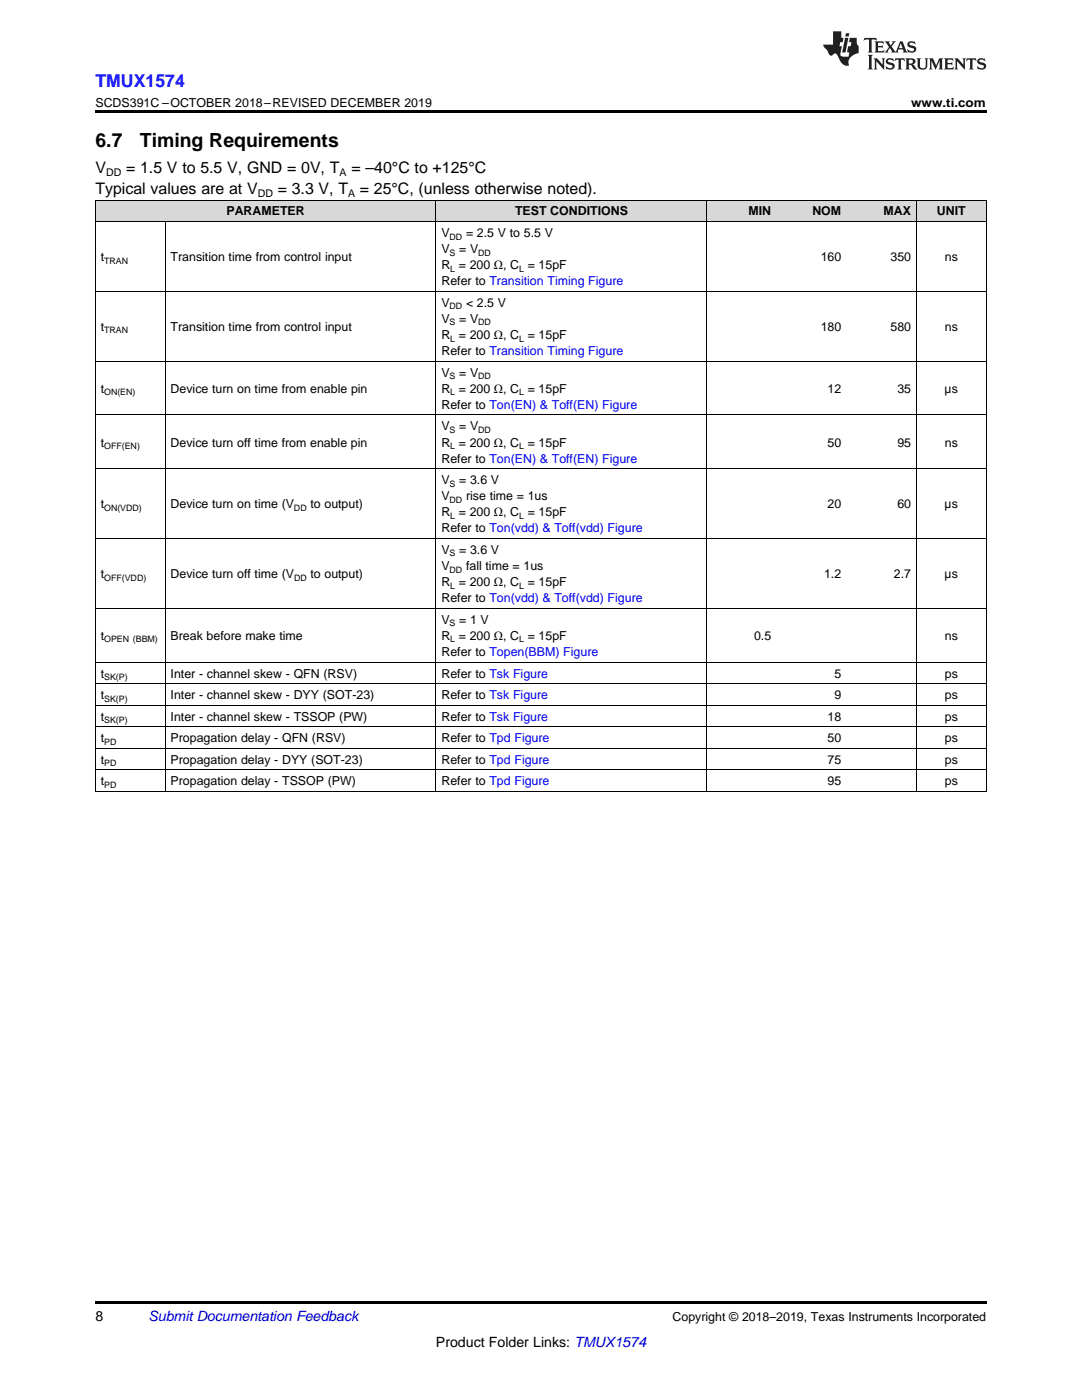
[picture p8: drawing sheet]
<svg xmlns="http://www.w3.org/2000/svg" width="216mm" height="279mm" viewBox="0 0 216 279" stroke-linecap="round" stroke-linejoin="round" font-family="sans-serif">
<defs><g id="words">
<g font-size="3.9">
<text x="19" y="29.3">6.7</text>
<text x="27.9" y="29.3">Timing Requirements</text>
</g>
<text font-size="3.5" fill="#00f" x="19" y="17.3">TMUX1574</text>
<g font-size="3.2">
<text x="19" y="34.4">V</text>
<text x="25.2" y="34.4">= 1.5 V to 5.5 V, GND = 0V, T</text>
<text x="70.1" y="34.4">= –40°C to +125°C</text>
<text x="19" y="38.7">Typical values are at V</text>
<text x="55.4" y="38.7">= 3.3 V, T</text>
<text x="71.8" y="38.7">= 25°C, (unless otherwise noted).</text>
</g>
<g font-size="2.8">
<text x="19" y="263.6">8</text>
<text x="87" y="268.9">Product Folder Links: TMUX1574</text>
</g>
<text font-size="2.8" fill="#0000c8" x="29.6" y="263.6">Submit Documentation Feedback</text>
<g font-size="2.5">
<text x="19" y="21.4">SCDS391C –OCTOBER 2018–REVISED DECEMBER 2019</text>
<text x="181.8" y="21.4">www.ti.com</text>
<text x="45.2" y="43">PARAMETER</text>
<text x="88.1" y="47.3">V</text>
<text x="93" y="47.3">= 2.5 V to 5.5 V</text>
<text x="102.8" y="43">TEST CONDITIONS</text>
<text x="149.4" y="43">MIN</text>
<text x="162.1" y="43">NOM</text>
<text x="176.3" y="43">MAX</text>
<text x="186.9" y="43">UNIT</text>
<text x="20.1" y="52.1">t</text>
<text x="34" y="52.1">Transition time from control input</text>
<text x="88.1" y="50.5">V</text>
<text x="88.1" y="53.7">R = 200 Ω, C = 15pF</text>
<text x="91.6" y="50.5">= V</text>
<text x="163.8" y="52.1">160</text>
<text x="177.7" y="52.1">350</text>
<text x="188.5" y="52.1">ns</text>
<text x="88.1" y="56.9">Refer to Transition Timing Figure</text>
<text x="88.1" y="61.2">V</text>
<text x="88.1" y="64.5">V</text>
<text x="91.6" y="64.5">= V</text>
<text x="93" y="61.2">&lt; 2.5 V</text>
<text x="20.1" y="66">t</text>
<text x="34" y="66">Transition time from control input</text>
<text x="88.1" y="67.7">R = 200 Ω, C = 15pF</text>
<text x="88.1" y="70.9">Refer to Transition Timing Figure</text>
<text x="163.8" y="66">180</text>
<text x="177.7" y="66">580</text>
<text x="188.5" y="66">ns</text>
<text x="88.1" y="75.2">V</text>
<text x="91.6" y="75.2">= V</text>
<text x="20.1" y="78.4">t</text>
<text x="34" y="78.4">Device turn on time from enable pin</text>
<text x="88.1" y="78.4">R = 200 Ω, C = 15pF</text>
<text x="88.1" y="81.6">Refer to Ton(EN) &amp; Toff(EN) Figure</text>
<text x="165.1" y="78.4">12</text>
<text x="179.1" y="78.4">35</text>
<text x="188.5" y="78.4">µs</text>
<text x="20.1" y="89.1">t</text>
<text x="34" y="89.1">Device turn off time from enable pin</text>
<text x="88.1" y="85.9">V</text>
<text x="88.1" y="89.1">R = 200 Ω, C = 15pF</text>
<text x="91.6" y="85.9">= V</text>
<text x="165.1" y="89.1">50</text>
<text x="179.1" y="89.1">95</text>
<text x="188.5" y="89.1">ns</text>
<text x="88.1" y="92.3">Refer to Ton(EN) &amp; Toff(EN) Figure</text>
<text x="20.1" y="101.4">t</text>
<text x="34" y="101.4">Device turn on time (V</text>
<text x="61.9" y="101.4">to output)</text>
<text x="88.1" y="96.6">V</text>
<text x="88.1" y="99.8">V</text>
<text x="91.6" y="96.6">= 3.6 V</text>
<text x="93" y="99.8">rise time = 1us</text>
<text x="165.1" y="101.4">20</text>
<text x="179.1" y="101.4">60</text>
<text x="188.5" y="101.4">µs</text>
<text x="88.1" y="103">R = 200 Ω, C = 15pF</text>
<text x="88.1" y="106.3">Refer to Ton(vdd) &amp; Toff(vdd) Figure</text>
<text x="88.1" y="110.6">V</text>
<text x="88.1" y="113.8">V</text>
<text x="91.6" y="110.6">= 3.6 V</text>
<text x="93" y="113.8">fall time = 1us</text>
<text x="20.1" y="115.4">t</text>
<text x="34" y="115.4">Device turn off time (V</text>
<text x="61.9" y="115.4">to output)</text>
<text x="88.1" y="117">R = 200 Ω, C = 15pF</text>
<text x="164.4" y="115.4">1.2</text>
<text x="178.4" y="115.4">2.7</text>
<text x="188.5" y="115.4">µs</text>
<text x="88.1" y="120.2">Refer to Ton(vdd) &amp; Toff(vdd) Figure</text>
<text x="88.1" y="124.5">V</text>
<text x="91.6" y="124.5">= 1 V</text>
<text x="20.1" y="127.7">t</text>
<text x="34" y="127.7">Break before make time</text>
<text x="88.1" y="127.7">R = 200 Ω, C = 15pF</text>
<text x="88.1" y="130.9">Refer to Topen(BBM) Figure</text>
<text x="150.5" y="127.7">0.5</text>
<text x="188.5" y="127.7">ns</text>
<text x="20.1" y="135.2">t</text>
<text x="34" y="135.2">Inter - channel skew - QFN (RSV)</text>
<text x="88.1" y="135.2">Refer to Tsk Figure</text>
<text x="166.5" y="135.2">5</text>
<text x="188.5" y="135.2">ps</text>
<text x="20.1" y="139.5">t</text>
<text x="20.1" y="143.8">t</text>
<text x="34" y="139.5">Inter - channel skew - DYY (SOT-23)</text>
<text x="34" y="143.8">Inter - channel skew - TSSOP (PW)</text>
<text x="88.1" y="139.5">Refer to Tsk Figure</text>
<text x="88.1" y="143.8">Refer to Tsk Figure</text>
<text x="165.1" y="143.8">18</text>
<text x="166.5" y="139.5">9</text>
<text x="188.5" y="139.5">ps</text>
<text x="188.5" y="143.8">ps</text>
<text x="20.1" y="148.1">t</text>
<text x="34" y="148.1">Propagation delay - QFN (RSV)</text>
<text x="88.1" y="148.1">Refer to Tpd Figure</text>
<text x="165.1" y="148.1">50</text>
<text x="188.5" y="148.1">ps</text>
<text x="20.1" y="152.4">t</text>
<text x="34" y="152.4">Propagation delay - DYY (SOT-23)</text>
<text x="88.1" y="152.4">Refer to Tpd Figure</text>
<text x="165.1" y="152.4">75</text>
<text x="188.5" y="152.4">ps</text>
<text x="20.1" y="156.7">t</text>
<text x="34" y="156.7">Propagation delay - TSSOP (PW)</text>
<text x="88.1" y="156.7">Refer to Tpd Figure</text>
<text x="165.1" y="156.7">95</text>
<text x="188.5" y="156.7">ps</text>
<text x="134.2" y="263.6">Copyright © 2018–2019, Texas Instruments Incorporated</text>
</g>
<g font-size="2.1">
<text x="21.2" y="35.1">DD</text>
<text x="67.8" y="35.1">A</text>
<text x="51.4" y="39.3">DD</text>
<text x="69.5" y="39.3">A</text>
</g>
<g font-size="1.8">
<text x="89.7" y="47.8">DD</text>
<text x="20.8" y="52.6">TRAN</text>
<text x="89.7" y="51">S</text>
<text x="95.4" y="51">DD</text>
<text x="89.9" y="54.2">L</text>
<text x="103.6" y="54.2">L</text>
<text x="89.7" y="61.7">DD</text>
<text x="89.7" y="64.9">S</text>
<text x="95.4" y="64.9">DD</text>
<text x="20.8" y="66.5">TRAN</text>
<text x="89.9" y="68.2">L</text>
<text x="103.6" y="68.2">L</text>
<text x="89.7" y="75.7">S</text>
<text x="95.4" y="75.7">DD</text>
<text x="20.8" y="78.9">ON(EN)</text>
<text x="89.9" y="78.9">L</text>
<text x="103.6" y="78.9">L</text>
<text x="20.8" y="89.6">OFF(EN)</text>
<text x="89.7" y="86.4">S</text>
<text x="89.9" y="89.6">L</text>
<text x="95.4" y="86.4">DD</text>
<text x="103.6" y="89.6">L</text>
<text x="20.8" y="101.9">ON(VDD)</text>
<text x="58.7" y="101.9">DD</text>
<text x="89.7" y="97.1">S</text>
<text x="89.7" y="100.3">DD</text>
<text x="89.9" y="103.5">L</text>
<text x="103.6" y="103.5">L</text>
<text x="89.7" y="111.1">S</text>
<text x="20.8" y="115.9">OFF(VDD)</text>
<text x="58.7" y="115.9">DD</text>
<text x="89.7" y="114.3">DD</text>
<text x="89.9" y="117.5">L</text>
<text x="103.6" y="117.5">L</text>
<text x="89.7" y="125">S</text>
<text x="20.8" y="128.2">OPEN (BBM)</text>
<text x="89.9" y="128.2">L</text>
<text x="103.6" y="128.2">L</text>
<text x="20.8" y="135.7">SK(P)</text>
<text x="20.8" y="140">SK(P)</text>
<text x="20.8" y="144.3">SK(P)</text>
<text x="20.8" y="148.6">PD</text>
<text x="20.8" y="152.9">PD</text>
<text x="20.8" y="157.2">PD</text>
</g>
</g></defs>
<g fill="#d8d8d8">
<path d="M19 40h14v4.3h-14z"/>
<path d="M33 40h54v4.3h-54z"/>
<path d="M87 40h54v4.3h-54z"/>
<path d="M141 40h14v4.3h-14z"/>
<path d="M155 40h13.9v4.3h-13.9z"/>
<path d="M168.9 40h14v4.3h-14z"/>
<path d="M182.9 40h13.9v4.3h-13.9z"/>
</g>
<path d="M19 22h177.8v.5h-177.8zM19 259.7h177.8v.5h-177.8z" fill="#000"/>
<g fill="none" stroke="#000" stroke-width=".2">
<path d="M19 39.9h177.8M19.1 40v118M87 40v118M141 40v118M182.8 40v118M196.8 40v118M19 58.2h177.8M19 44.2h177.8M32.9 44.3v113.7M19 72.1h177.8M19 93.5h177.8M19 82.8h177.8"/>
<path d="M19 107.5h177.8M19 136.4h177.8M19 132.1h177.8M19 121.4h177.8M19 158h177.8M19 153.7h177.8M19 149.3h177.8M19 145h177.8M19 140.7h177.8"/>
</g>
<g fill="#231f20">
<path d="M172.5 7.6l-.1 .5 .4-.2h.6v.1v2.1l-.2 .4h.9l-.2-.4v-2.1l.1-.1h.5l.5 .2-.2-.5zM174.5 8.3l.2 .3v1.5l-.2 .4h1.8l.2-.6a1.04 1.04 0 0 1-1.3 .2v-.7h.6l.3 .2v-.6l-.3 .2h-.6v-.6l.8-.1 .4 .3-.2-.5zM176.5 8.3l.9 1.1-.9 1.1h.8l-.2-.2 .4-.7 .5 .7-.2 .2h1.5l-.2-.2 .2-.4h.9l.1 .4-.2 .2h1l-.3-.3-.7-1.9h-.5l-.9 2-.8-1 .9-1h-.8l.1 .3-.4 .5-.3-.6 .1-.2zM179.7 8.6l.4 1h-.7zM181.3 8.4a.63 .63 0 0 0-.2 .7 .63 .63 0 0 0 .6 .4l.6 .2 .1 .2a.75 .75 0 0 1-.7 .4 .75 .75 0 0 1-.6-.5l.1 .7 .1-.1a1.11 1.11 0 0 0 1.5-.6 1.13 1.13 0 0 0-1.2-.8l-.1-.4a1.04 1.04 0 0 1 1.2 .2l-.2-.5-.2 .1-.4-.2zM173.2 10.9l.2 .4v2.2l-.2 .4h1l-.3-.4v-2.2l.3-.4zM174.3 11.6l.3 .4v1.5l-.3 .4h.8l-.2-.4v-1.3l1.5 1.7v-1.9l.2-.4h-.7l.2 .4v.9l-1.1-1.3zM177 11.8a.62 .62 0 0 0-.2 .7 .62 .62 0 0 0 .6 .4l.6 .1 .1 .3a.76 .76 0 0 1-.7 .3 .76 .76 0 0 1-.7-.4l.2 .7 .1-.1a1.11 1.11 0 0 0 1.5-.6 1.13 1.13 0 0 0-1.2-.8l-.1-.4a1.04 1.04 0 0 1 1.2 .2l-.2-.6-.2 .1-.5-.1zM178.7 11.6l-.2 .6a.61 .61 0 0 1 .8-.3v1.6l-.2 .4h.9l-.2-.4v-1.6a.63 .63 0 0 1 .7 .3l-.1-.6zM180.6 11.6l.3 .4v1.5l-.3 .4h1l-.2-.2-.1-.8 .6 .2a.76 .76 0 0 0 1.2 .7l-1-1a.58 .58 0 0 0 .6-.5 .58 .58 0 0 0-.5-.6zM181.4 11.9h.1a.45 .45 0 0 1 .5 .1 .45 .45 0 0 1 .1 .5l-.8 .2zM182.9 11.6l.2 .2a2.17 2.17 0 0 0 .3 1.9 .99 .99 0 0 0 1.6-.6v-1.1l.2-.4h-.7l.2 .2a1.92 1.92 0 0 1-.2 1.8 .6 .6 0 0 1-.9-.5v-1.1l.2-.4zM185.4 11.6l.2 .4v1.5l-.2 .4h.7l-.2-.4v-1.4l.8 1.8 .8-1.8v1.4l-.2 .4h.9l-.2-.4v-1.5l.2-.4h-.8l-.6 1.5-.6-1.5zM188.4 11.6l.2 .4v1.5l-.2 .4h1.8l.1-.6a1.04 1.04 0 0 1-1.2 .1v-.6h.5l.4 .2v-.6l-.4 .2h-.5v-.7h.8l.3 .3-.1-.6zM190.5 11.6l.2 .4v1.5l-.2 .4h.7l-.2-.4v-1.3l1.5 1.7v-1.9l.2-.4h-.7l.2 .4v.9l-1.1-1.3zM192.9 11.6l-.1 .6a.61 .61 0 0 1 .7-.3l.1 1.6-.3 .4h1l-.3-.4 .1-1.6a.63 .63 0 0 1 .7 .3l-.1-.6zM195.2 11.8a.62 .62 0 0 0-.2 .7 .62 .62 0 0 0 .6 .4l.6 .1 .1 .3a.76 .76 0 0 1-.7 .3 .76 .76 0 0 1-.6-.4l.1 .7 .1-.1a1.11 1.11 0 0 0 1.6-.6 1.13 1.13 0 0 0-1.3-.8l-.1-.4a1.04 1.04 0 0 1 1.2 .2l-.1-.6-.2 .1-.5-.1z"/>
<path d="M166.2 6.3v2.6h-1.9v.4l.8 .9a.91 .91 0 0 0 1 .8 .56 .56 0 0 1 .5-.3 .56 .56 0 0 1 .5 .3l.4 .8a1.53 1.53 0 0 0 1.9 1.2 1.54 1.54 0 0 1 1-2.1l.9-.3v-1.4a1.52 1.52 0 0 1-.4-1.6h-1.3l-.2 .8h.5l-.2 .8h-.5l-.1 1v.2l.4 .1-.2 .8a1.93 1.93 0 0 1-1.6-.3l.3-1.8h-.5l.2-.8h.4l.2-.8h-.4v-1.3zM168.6 7.6l-.6 2.9h.7l.6-2.9zM168.8 6.6l-.1 .7h.6l.2-.7z"/>
</g>
<use href="#words"/>
</svg>
